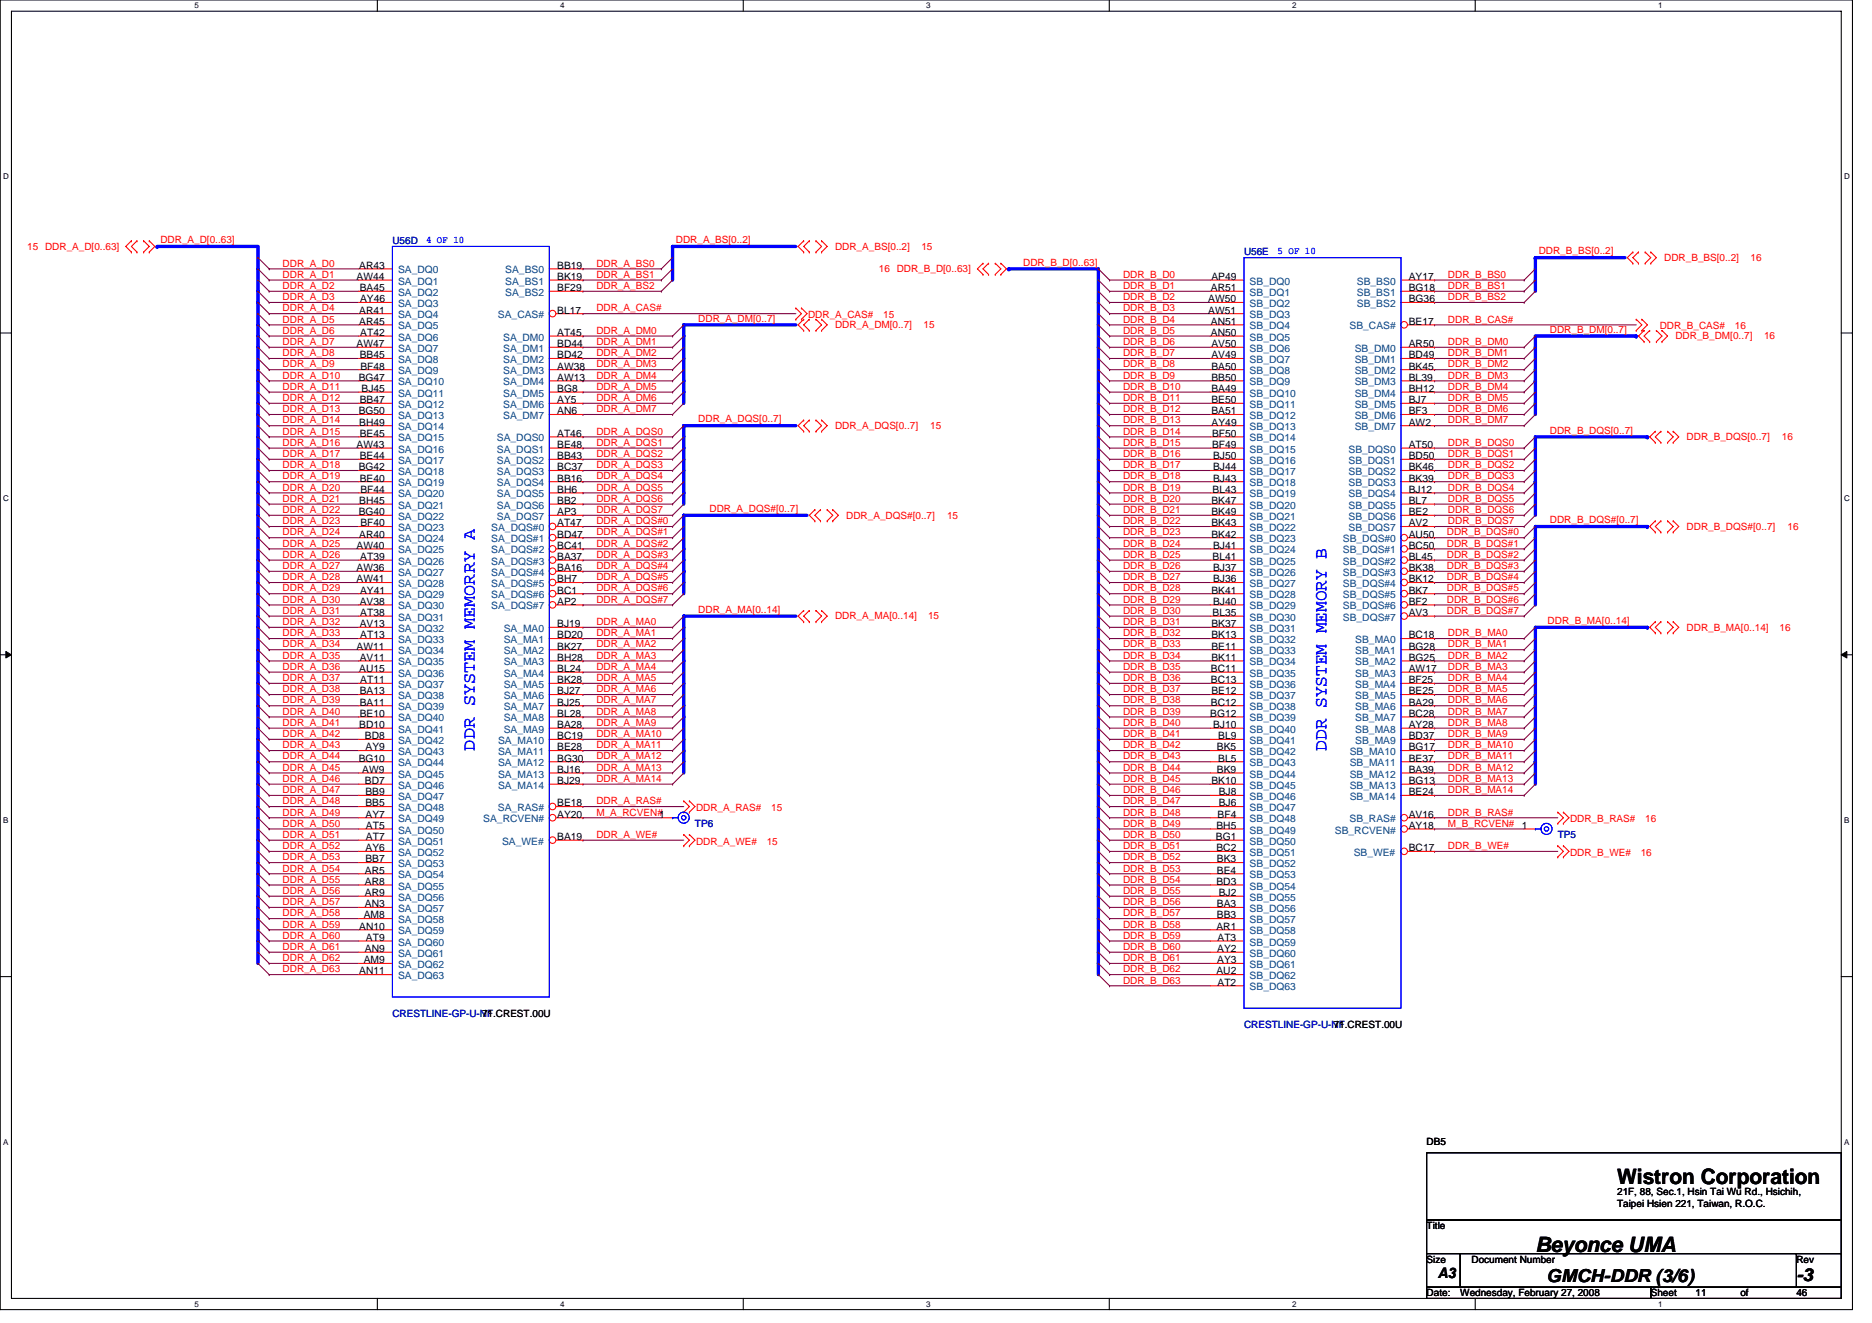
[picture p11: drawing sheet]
<svg xmlns="http://www.w3.org/2000/svg" width="297mm" height="210mm" viewBox="0 0 297 210" stroke-linecap="round" stroke-linejoin="round" font-family="sans-serif">
<defs><g id="words">
<g font-size="3.4">
<text x="256.6" y="187.9">Wistron Corporation</text>
<text x="243.6" y="198.7">Beyonce UMA</text>
</g>
<g font-size="2.8" fill="#00f">
<text x="75.3" y="119.1" transform="rotate(-90 75.3 119.1)">DDR SYSTEM MEMORRY A</text>
<text x="210.5" y="119.1" transform="rotate(-90 210.5 119.1)">DDR SYSTEM MEMORY B</text>
</g>
<g font-size="2.8">
<text x="245.4" y="203.5">GMCH-DDR (3/6)</text>
<text x="285" y="203.3">-3</text>
</g>
<text font-size="2.3" x="228.2" y="202.9">A3</text>
<g font-size="1.6" fill="#f00">
<text x="4.3" y="39.6">15 DDR_A_D[0..63]</text>
<text x="25.5" y="38.6">DDR_A_D[0..63]</text>
<text x="107.2" y="38.6">DDR_A_BS[0..2]</text>
<text x="132.5" y="39.6">DDR_A_BS[0..2]</text>
<text x="146.2" y="39.6">15</text>
<text x="244.2" y="40.4">DDR_B_BS[0..2]</text>
<text x="264.1" y="41.4">DDR_B_BS[0..2]</text>
<text x="277.8" y="41.4">16</text>
<text x="44.8" y="42.3">DDR_A_D0</text>
<text x="44.8" y="44.1">DDR_A_D1</text>
<text x="44.8" y="45.9">DDR_A_D2</text>
<text x="44.8" y="47.6">DDR_A_D3</text>
<text x="94.6" y="42.3">DDR_A_BS0</text>
<text x="94.6" y="45.9">DDR_A_BS2</text>
<text x="94.6" y="44.1">DDR_A_BS1</text>
<text x="139.4" y="43.2">16 DDR_B_D[0..63]</text>
<text x="162.4" y="42.1">DDR_B_D[0..63]</text>
<text x="178.2" y="44.1">DDR_B_D0</text>
<text x="178.2" y="45.9">DDR_B_D1</text>
<text x="178.2" y="47.6">DDR_B_D2</text>
<text x="229.8" y="44.1">DDR_B_BS0</text>
<text x="229.8" y="45.9">DDR_B_BS1</text>
<text x="229.8" y="47.6">DDR_B_BS2</text>
<text x="44.8" y="49.4">DDR_A_D4</text>
<text x="44.8" y="51.2">DDR_A_D5</text>
<text x="44.8" y="53">DDR_A_D6</text>
<text x="94.6" y="49.4">DDR_A_CAS#</text>
<text x="94.6" y="53">DDR_A_DM0</text>
<text x="110.8" y="51">DDR_A_DM[0..7]</text>
<text x="128.2" y="50.5">DDR_A_CAS#</text>
<text x="132.5" y="52.1">DDR_A_DM[0..7]</text>
<text x="140.1" y="50.5">15</text>
<text x="146.6" y="52.1">15</text>
<text x="178.2" y="51.2">DDR_B_D4</text>
<text x="178.2" y="53">DDR_B_D5</text>
<text x="178.2" y="49.4">DDR_B_D3</text>
<text x="229.8" y="51.2">DDR_B_CAS#</text>
<text x="245.9" y="52.8">DDR_B_DM[0..7]</text>
<text x="263.4" y="52.3">DDR_B_CAS#</text>
<text x="265.8" y="53.9">DDR_B_DM[0..7]</text>
<text x="275.3" y="52.3">16</text>
<text x="279.9" y="53.9">16</text>
<text x="44.8" y="56.5">DDR_A_D8</text>
<text x="44.8" y="54.8">DDR_A_D7</text>
<text x="44.8" y="58.3">DDR_A_D9</text>
<text x="94.6" y="54.8">DDR_A_DM1</text>
<text x="94.6" y="56.5">DDR_A_DM2</text>
<text x="94.6" y="58.3">DDR_A_DM3</text>
<text x="178.2" y="58.3">DDR_B_D8</text>
<text x="178.2" y="54.8">DDR_B_D6</text>
<text x="178.2" y="56.5">DDR_B_D7</text>
<text x="229.8" y="54.8">DDR_B_DM0</text>
<text x="229.8" y="56.5">DDR_B_DM1</text>
<text x="229.8" y="58.3">DDR_B_DM2</text>
<text x="44.8" y="65.4">DDR_A_D13</text>
<text x="44.8" y="63.6">DDR_A_D12</text>
<text x="44.8" y="60.1">DDR_A_D10</text>
<text x="44.8" y="61.9">DDR_A_D11</text>
<text x="94.6" y="65.4">DDR_A_DM7</text>
<text x="94.6" y="61.9">DDR_A_DM5</text>
<text x="94.6" y="63.6">DDR_A_DM6</text>
<text x="94.6" y="60.1">DDR_A_DM4</text>
<text x="178.2" y="65.4">DDR_B_D12</text>
<text x="178.2" y="60.1">DDR_B_D9</text>
<text x="178.2" y="61.9">DDR_B_D10</text>
<text x="178.2" y="63.6">DDR_B_D11</text>
<text x="229.8" y="60.1">DDR_B_DM3</text>
<text x="229.8" y="61.9">DDR_B_DM4</text>
<text x="229.8" y="63.6">DDR_B_DM5</text>
<text x="229.8" y="65.4">DDR_B_DM6</text>
<text x="44.8" y="67.2">DDR_A_D14</text>
<text x="44.8" y="69">DDR_A_D15</text>
<text x="44.8" y="70.8">DDR_A_D16</text>
<text x="94.6" y="69">DDR_A_DQS0</text>
<text x="94.6" y="70.8">DDR_A_DQS1</text>
<text x="110.8" y="67">DDR_A_DQS[0..7]</text>
<text x="132.5" y="68.1">DDR_A_DQS[0..7]</text>
<text x="147.6" y="68.1">15</text>
<text x="178.2" y="69">DDR_B_D14</text>
<text x="178.2" y="70.8">DDR_B_D15</text>
<text x="178.2" y="67.2">DDR_B_D13</text>
<text x="229.8" y="67.2">DDR_B_DM7</text>
<text x="229.8" y="70.8">DDR_B_DQS0</text>
<text x="245.9" y="68.8">DDR_B_DQS[0..7]</text>
<text x="267.6" y="69.9">DDR_B_DQS[0..7]</text>
<text x="282.7" y="69.9">16</text>
<text x="44.8" y="72.5">DDR_A_D17</text>
<text x="44.8" y="74.3">DDR_A_D18</text>
<text x="44.8" y="76.1">DDR_A_D19</text>
<text x="44.8" y="77.9">DDR_A_D20</text>
<text x="94.6" y="74.3">DDR_A_DQS3</text>
<text x="94.6" y="72.5">DDR_A_DQS2</text>
<text x="94.6" y="76.1">DDR_A_DQS4</text>
<text x="94.6" y="77.9">DDR_A_DQS5</text>
<text x="178.2" y="74.3">DDR_B_D17</text>
<text x="178.2" y="76.1">DDR_B_D18</text>
<text x="178.2" y="77.9">DDR_B_D19</text>
<text x="178.2" y="72.5">DDR_B_D16</text>
<text x="229.8" y="72.5">DDR_B_DQS1</text>
<text x="229.8" y="74.3">DDR_B_DQS2</text>
<text x="229.8" y="76.1">DDR_B_DQS3</text>
<text x="229.8" y="77.9">DDR_B_DQS4</text>
<text x="44.8" y="79.7">DDR_A_D21</text>
<text x="44.8" y="81.4">DDR_A_D22</text>
<text x="44.8" y="83.2">DDR_A_D23</text>
<text x="94.6" y="81.4">DDR_A_DQS7</text>
<text x="94.6" y="79.7">DDR_A_DQS6</text>
<text x="94.6" y="83.2">DDR_A_DQS#0</text>
<text x="112.6" y="81.3">DDR_A_DQS#[0..7]</text>
<text x="134.3" y="82.3">DDR_A_DQS#[0..7]</text>
<text x="150.3" y="82.3">15</text>
<text x="178.2" y="81.4">DDR_B_D21</text>
<text x="178.2" y="79.7">DDR_B_D20</text>
<text x="178.2" y="83.2">DDR_B_D22</text>
<text x="229.8" y="79.7">DDR_B_DQS5</text>
<text x="229.8" y="81.4">DDR_B_DQS6</text>
<text x="229.8" y="83.2">DDR_B_DQS7</text>
<text x="245.9" y="83">DDR_B_DQS#[0..7]</text>
<text x="44.8" y="88.5">DDR_A_D26</text>
<text x="44.8" y="86.8">DDR_A_D25</text>
<text x="44.8" y="85">DDR_A_D24</text>
<text x="94.6" y="86.8">DDR_A_DQS#2</text>
<text x="94.6" y="85">DDR_A_DQS#1</text>
<text x="94.6" y="88.5">DDR_A_DQS#3</text>
<text x="178.2" y="88.5">DDR_B_D25</text>
<text x="178.2" y="85">DDR_B_D23</text>
<text x="178.2" y="86.8">DDR_B_D24</text>
<text x="229.6" y="85">DDR_B_DQS#0</text>
<text x="229.6" y="86.8">DDR_B_DQS#1</text>
<text x="229.6" y="88.5">DDR_B_DQS#2</text>
<text x="267.6" y="84.1">DDR_B_DQS#[0..7]</text>
<text x="283.6" y="84.1">16</text>
<text x="44.8" y="95.7">DDR_A_D30</text>
<text x="44.8" y="90.3">DDR_A_D27</text>
<text x="44.8" y="92.1">DDR_A_D28</text>
<text x="44.8" y="93.9">DDR_A_D29</text>
<text x="94.6" y="92.1">DDR_A_DQS#5</text>
<text x="94.6" y="90.3">DDR_A_DQS#4</text>
<text x="94.6" y="95.7">DDR_A_DQS#7</text>
<text x="94.6" y="93.9">DDR_A_DQS#6</text>
<text x="178.2" y="90.3">DDR_B_D26</text>
<text x="178.2" y="92.1">DDR_B_D27</text>
<text x="178.2" y="93.9">DDR_B_D28</text>
<text x="178.2" y="95.7">DDR_B_D29</text>
<text x="229.6" y="90.3">DDR_B_DQS#3</text>
<text x="229.6" y="92.1">DDR_B_DQS#4</text>
<text x="229.6" y="93.9">DDR_B_DQS#5</text>
<text x="229.6" y="95.7">DDR_B_DQS#6</text>
<text x="44.8" y="97.4">DDR_A_D31</text>
<text x="44.8" y="99.2">DDR_A_D32</text>
<text x="44.8" y="101">DDR_A_D33</text>
<text x="94.6" y="101">DDR_A_MA1</text>
<text x="94.6" y="99.2">DDR_A_MA0</text>
<text x="110.8" y="97.3">DDR_A_MA[0..14]</text>
<text x="132.5" y="98.3">DDR_A_MA[0..14]</text>
<text x="147.3" y="98.3">15</text>
<text x="178.2" y="97.4">DDR_B_D30</text>
<text x="178.2" y="99.2">DDR_B_D31</text>
<text x="178.2" y="101">DDR_B_D32</text>
<text x="229.6" y="97.4">DDR_B_DQS#7</text>
<text x="229.8" y="101">DDR_B_MA0</text>
<text x="245.6" y="99">DDR_B_MA[0..14]</text>
<text x="267.6" y="100.1">DDR_B_MA[0..14]</text>
<text x="282.4" y="100.1">16</text>
<text x="44.8" y="102.8">DDR_A_D34</text>
<text x="44.8" y="104.5">DDR_A_D35</text>
<text x="44.8" y="106.3">DDR_A_D36</text>
<text x="94.6" y="106.3">DDR_A_MA4</text>
<text x="94.6" y="104.5">DDR_A_MA3</text>
<text x="94.6" y="102.8">DDR_A_MA2</text>
<text x="178.2" y="104.5">DDR_B_D34</text>
<text x="178.2" y="102.8">DDR_B_D33</text>
<text x="178.2" y="106.3">DDR_B_D35</text>
<text x="229.8" y="102.8">DDR_B_MA1</text>
<text x="229.8" y="104.5">DDR_B_MA2</text>
<text x="229.8" y="106.3">DDR_B_MA3</text>
<text x="44.8" y="113.4">DDR_A_D40</text>
<text x="44.8" y="111.7">DDR_A_D39</text>
<text x="44.8" y="109.9">DDR_A_D38</text>
<text x="44.8" y="108.1">DDR_A_D37</text>
<text x="94.6" y="113.4">DDR_A_MA8</text>
<text x="94.6" y="109.9">DDR_A_MA6</text>
<text x="94.6" y="108.1">DDR_A_MA5</text>
<text x="94.6" y="111.7">DDR_A_MA7</text>
<text x="178.2" y="113.4">DDR_B_D39</text>
<text x="178.2" y="111.7">DDR_B_D38</text>
<text x="178.2" y="108.1">DDR_B_D36</text>
<text x="178.2" y="109.9">DDR_B_D37</text>
<text x="229.8" y="108.1">DDR_B_MA4</text>
<text x="229.8" y="109.9">DDR_B_MA5</text>
<text x="229.8" y="111.7">DDR_B_MA6</text>
<text x="229.8" y="113.4">DDR_B_MA7</text>
<text x="44.8" y="118.8">DDR_A_D43</text>
<text x="44.8" y="115.2">DDR_A_D41</text>
<text x="44.8" y="117">DDR_A_D42</text>
<text x="94.6" y="115.2">DDR_A_MA9</text>
<text x="94.6" y="117">DDR_A_MA10</text>
<text x="94.6" y="118.8">DDR_A_MA11</text>
<text x="178.2" y="115.2">DDR_B_D40</text>
<text x="178.2" y="117">DDR_B_D41</text>
<text x="178.2" y="118.8">DDR_B_D42</text>
<text x="229.8" y="115.2">DDR_B_MA8</text>
<text x="229.8" y="117">DDR_B_MA9</text>
<text x="229.8" y="118.8">DDR_B_MA10</text>
<text x="44.8" y="125.9">DDR_A_D47</text>
<text x="44.8" y="120.5">DDR_A_D44</text>
<text x="44.8" y="122.3">DDR_A_D45</text>
<text x="44.8" y="124.1">DDR_A_D46</text>
<text x="94.6" y="124.1">DDR_A_MA14</text>
<text x="94.6" y="122.3">DDR_A_MA13</text>
<text x="94.6" y="120.5">DDR_A_MA12</text>
<text x="178.2" y="120.5">DDR_B_D43</text>
<text x="178.2" y="122.3">DDR_B_D44</text>
<text x="178.2" y="124.1">DDR_B_D45</text>
<text x="178.2" y="125.9">DDR_B_D46</text>
<text x="229.8" y="125.9">DDR_B_MA14</text>
<text x="229.8" y="124.1">DDR_B_MA13</text>
<text x="229.8" y="122.3">DDR_B_MA12</text>
<text x="229.8" y="120.5">DDR_B_MA11</text>
<text x="44.8" y="127.7">DDR_A_D48</text>
<text x="44.8" y="129.4">DDR_A_D49</text>
<text x="44.8" y="131.2">DDR_A_D50</text>
<text x="94.6" y="129.4">M_A_RCVEN#1</text>
<text x="94.6" y="127.7">DDR_A_RAS#</text>
<text x="110.4" y="128.7">DDR_A_RAS#</text>
<text x="122.4" y="128.7">15</text>
<text x="178.2" y="127.7">DDR_B_D47</text>
<text x="178.2" y="129.4">DDR_B_D48</text>
<text x="178.2" y="131.2">DDR_B_D49</text>
<text x="229.8" y="129.4">DDR_B_RAS#</text>
<text x="229.8" y="131.2">M_B_RCVEN#</text>
<text x="249.1" y="130.5">DDR_B_RAS#</text>
<text x="261" y="130.5">16</text>
<text x="44.8" y="134.8">DDR_A_D52</text>
<text x="44.8" y="133">DDR_A_D51</text>
<text x="44.8" y="136.5">DDR_A_D53</text>
<text x="94.6" y="133">DDR_A_WE#</text>
<text x="110.4" y="134">DDR_A_WE#</text>
<text x="121.7" y="134">15</text>
<text x="178.2" y="136.5">DDR_B_D52</text>
<text x="178.2" y="134.8">DDR_B_D51</text>
<text x="178.2" y="133">DDR_B_D50</text>
<text x="229.8" y="134.8">DDR_B_WE#</text>
<text x="249.1" y="135.8">DDR_B_WE#</text>
<text x="260.3" y="135.8">16</text>
<text x="44.8" y="141.9">DDR_A_D56</text>
<text x="44.8" y="143.7">DDR_A_D57</text>
<text x="44.8" y="138.3">DDR_A_D54</text>
<text x="44.8" y="140.1">DDR_A_D55</text>
<text x="178.2" y="143.7">DDR_B_D56</text>
<text x="178.2" y="138.3">DDR_B_D53</text>
<text x="178.2" y="140.1">DDR_B_D54</text>
<text x="178.2" y="141.9">DDR_B_D55</text>
<text x="44.8" y="149">DDR_A_D60</text>
<text x="44.8" y="145.4">DDR_A_D58</text>
<text x="44.8" y="147.2">DDR_A_D59</text>
<text x="178.2" y="145.4">DDR_B_D57</text>
<text x="178.2" y="147.2">DDR_B_D58</text>
<text x="178.2" y="149">DDR_B_D59</text>
<text x="44.8" y="150.8">DDR_A_D61</text>
<text x="44.8" y="152.5">DDR_A_D62</text>
<text x="44.8" y="154.3">DDR_A_D63</text>
<text x="178.2" y="150.8">DDR_B_D60</text>
<text x="178.2" y="152.5">DDR_B_D61</text>
<text x="178.2" y="154.3">DDR_B_D62</text>
<text x="178.2" y="156.1">DDR_B_D63</text>
</g>
<g font-size="1.6" fill="#000080">
<text x="62.3" y="38.8">U56D</text>
<text x="197.4" y="40.5">U56E</text>
<text x="110.3" y="131.2">TP6</text>
<text x="247.2" y="133">TP5</text>
<text x="62.3" y="161.4">CRESTLINE-GP-U-NF</text>
<text x="197.4" y="163.2">CRESTLINE-GP-U-NF</text>
</g>
<g font-size="1.6" fill="#00f">
<text x="67.6" y="38.6">4 OF 10</text>
<text x="202.7" y="40.4">5 OF 10</text>
</g>
<g font-size="1.6">
<text x="56.6" y="44.4">AW44</text>
<text x="57" y="42.7">AR43</text>
<text x="57.1" y="46.2">BA45</text>
<text x="57.1" y="48">AY46</text>
<text x="88.4" y="42.7">BB19</text>
<text x="88.4" y="44.4">BK19</text>
<text x="88.4" y="46.2">BF29</text>
<text x="191.7" y="48">AW50</text>
<text x="192.1" y="46.2">AR51</text>
<text x="192.2" y="44.4">AP49</text>
<text x="223.5" y="44.4">AY17</text>
<text x="223.5" y="46.2">BG18</text>
<text x="223.5" y="48">BG36</text>
<text x="57" y="49.8">AR41</text>
<text x="57" y="51.5">AR45</text>
<text x="57.2" y="53.3">AT42</text>
<text x="88.4" y="49.8">BL17</text>
<text x="88.4" y="53.3">AT45</text>
<text x="191.7" y="49.8">AW51</text>
<text x="192.1" y="51.5">AN51</text>
<text x="192.1" y="53.3">AN50</text>
<text x="223.5" y="51.5">BE17</text>
<text x="56.6" y="55.1">AW47</text>
<text x="57.1" y="56.9">BB45</text>
<text x="57.2" y="58.7">BF48</text>
<text x="88.4" y="58.7">AW38</text>
<text x="88.4" y="56.9">BD42</text>
<text x="88.4" y="55.1">BD44</text>
<text x="192.2" y="55.1">AV50</text>
<text x="192.2" y="56.9">AV49</text>
<text x="192.2" y="58.7">BA50</text>
<text x="223.5" y="55.1">AR50</text>
<text x="223.5" y="56.9">BD49</text>
<text x="223.5" y="58.7">BK45</text>
<text x="56.9" y="60.4">BG47</text>
<text x="56.9" y="65.8">BG50</text>
<text x="57.1" y="64">BB47</text>
<text x="57.4" y="62.2">BJ45</text>
<text x="88.4" y="60.4">AW13</text>
<text x="88.4" y="64">AY5</text>
<text x="88.4" y="62.2">BG8</text>
<text x="88.4" y="65.8">AN6</text>
<text x="192.2" y="60.4">BB50</text>
<text x="192.2" y="62.2">BA49</text>
<text x="192.2" y="64">BE50</text>
<text x="192.2" y="65.8">BA51</text>
<text x="223.5" y="62.2">BH12</text>
<text x="223.5" y="65.8">BF3</text>
<text x="223.5" y="64">BJ7</text>
<text x="223.5" y="60.4">BL39</text>
<text x="56.6" y="71.1">AW43</text>
<text x="57" y="67.5">BH49</text>
<text x="57.1" y="69.3">BE45</text>
<text x="88.4" y="69.3">AT46</text>
<text x="88.4" y="71.1">BE48</text>
<text x="192.3" y="67.5">AY49</text>
<text x="192.3" y="69.3">BF50</text>
<text x="192.3" y="71.1">BF49</text>
<text x="223.5" y="67.5">AW2</text>
<text x="223.5" y="71.1">AT50</text>
<text x="56.9" y="74.7">BG42</text>
<text x="57.1" y="72.9">BE44</text>
<text x="57.1" y="76.4">BE40</text>
<text x="88.4" y="76.4">BB16</text>
<text x="88.4" y="72.9">BB43</text>
<text x="88.4" y="74.7">BC37</text>
<text x="192.5" y="72.9">BJ50</text>
<text x="192.5" y="74.7">BJ44</text>
<text x="192.5" y="76.4">BJ43</text>
<text x="223.5" y="72.9">BD50</text>
<text x="223.5" y="74.7">BK46</text>
<text x="223.5" y="76.4">BK39</text>
<text x="56.9" y="81.8">BG40</text>
<text x="57" y="80">BH45</text>
<text x="57.2" y="78.2">BF44</text>
<text x="57.2" y="83.5">BF40</text>
<text x="88.4" y="80">BB2</text>
<text x="88.4" y="81.8">AP3</text>
<text x="88.4" y="78.2">BH6</text>
<text x="88.4" y="83.5">AT47</text>
<text x="192.2" y="80">BK47</text>
<text x="192.2" y="81.8">BK49</text>
<text x="192.2" y="83.5">BK43</text>
<text x="192.4" y="78.2">BL43</text>
<text x="223.5" y="78.2">BJ12</text>
<text x="223.5" y="80">BL7</text>
<text x="223.5" y="81.8">BE2</text>
<text x="223.5" y="83.5">AV2</text>
<text x="56.6" y="87.1">AW40</text>
<text x="57" y="85.3">AR40</text>
<text x="57.2" y="88.9">AT39</text>
<text x="88.4" y="88.9">BA37</text>
<text x="88.4" y="87.1">BC41</text>
<text x="88.4" y="85.3">BD47</text>
<text x="192.2" y="85.3">BK42</text>
<text x="192.4" y="88.9">BL41</text>
<text x="192.5" y="87.1">BJ41</text>
<text x="223.5" y="85.3">AU50</text>
<text x="223.5" y="87.1">BC50</text>
<text x="223.5" y="88.9">BL45</text>
<text x="56.6" y="90.7">AW36</text>
<text x="56.6" y="92.4">AW41</text>
<text x="57.1" y="96">AV38</text>
<text x="57.1" y="94.2">AY41</text>
<text x="88.4" y="90.7">BA16</text>
<text x="88.4" y="94.2">BC1</text>
<text x="88.4" y="92.4">BH7</text>
<text x="88.4" y="96">AP2</text>
<text x="192.2" y="94.2">BK41</text>
<text x="192.5" y="90.7">BJ37</text>
<text x="192.5" y="92.4">BJ36</text>
<text x="192.5" y="96">BJ40</text>
<text x="223.5" y="90.7">BK38</text>
<text x="223.5" y="92.4">BK12</text>
<text x="223.5" y="94.2">BK7</text>
<text x="223.5" y="96">BF2</text>
<text x="57.1" y="99.5">AV13</text>
<text x="57.2" y="97.8">AT38</text>
<text x="57.2" y="101.3">AT13</text>
<text x="88.4" y="99.5">BJ19</text>
<text x="88.4" y="101.3">BD20</text>
<text x="192.2" y="99.5">BK37</text>
<text x="192.2" y="101.3">BK13</text>
<text x="192.4" y="97.8">BL35</text>
<text x="223.5" y="101.3">BC18</text>
<text x="223.5" y="97.8">AV3</text>
<text x="56.6" y="103.1">AW11</text>
<text x="57" y="106.7">AU15</text>
<text x="57.1" y="104.9">AV11</text>
<text x="88.4" y="104.9">BH28</text>
<text x="88.4" y="103.1">BK27</text>
<text x="88.4" y="106.7">BL24</text>
<text x="192.1" y="106.7">BC11</text>
<text x="192.2" y="103.1">BE11</text>
<text x="192.2" y="104.9">BK11</text>
<text x="223.5" y="104.9">BG25</text>
<text x="223.5" y="103.1">BG28</text>
<text x="223.5" y="106.7">AW17</text>
<text x="57.1" y="110.2">BA13</text>
<text x="57.1" y="112">BA11</text>
<text x="57.1" y="113.8">BE10</text>
<text x="57.2" y="108.4">AT11</text>
<text x="88.4" y="112">BJ25</text>
<text x="88.4" y="110.2">BJ27</text>
<text x="88.4" y="108.4">BK28</text>
<text x="88.4" y="113.8">BL28</text>
<text x="192" y="113.8">BG12</text>
<text x="192.1" y="108.4">BC13</text>
<text x="192.1" y="112">BC12</text>
<text x="192.2" y="110.2">BE12</text>
<text x="223.5" y="108.4">BF25</text>
<text x="223.5" y="112">BA29</text>
<text x="223.5" y="113.8">BC28</text>
<text x="223.5" y="110.2">BE25</text>
<text x="57" y="115.5">BD10</text>
<text x="57.9" y="117.3">BD8</text>
<text x="58" y="119.1">AY9</text>
<text x="88.4" y="115.5">BA28</text>
<text x="88.4" y="117.3">BC19</text>
<text x="88.4" y="119.1">BE28</text>
<text x="192.5" y="115.5">BJ10</text>
<text x="193.1" y="119.1">BK5</text>
<text x="193.3" y="117.3">BL9</text>
<text x="223.5" y="119.1">BG17</text>
<text x="223.5" y="115.5">AY28</text>
<text x="223.5" y="117.3">BD37</text>
<text x="56.9" y="120.9">BG10</text>
<text x="57.5" y="122.7">AW9</text>
<text x="57.9" y="124.4">BD7</text>
<text x="88.4" y="122.7">BJ16</text>
<text x="88.4" y="120.9">BG30</text>
<text x="88.4" y="124.4">BJ29</text>
<text x="192.2" y="124.4">BK10</text>
<text x="193.1" y="122.7">BK9</text>
<text x="193.3" y="120.9">BL5</text>
<text x="223.5" y="120.9">BE37</text>
<text x="223.5" y="124.4">BG13</text>
<text x="223.5" y="122.7">BA39</text>
<text x="58" y="126.2">BB9</text>
<text x="58" y="128">BB5</text>
<text x="58" y="129.8">AY7</text>
<text x="58.1" y="131.6">AT5</text>
<text x="88.4" y="128">BE18</text>
<text x="88.4" y="129.8">AY20</text>
<text x="193" y="131.6">BH5</text>
<text x="193.2" y="129.8">BF4</text>
<text x="193.4" y="126.2">BJ8</text>
<text x="193.4" y="128">BJ6</text>
<text x="223.5" y="131.6">AY18</text>
<text x="223.5" y="126.2">BE24</text>
<text x="223.5" y="129.8">AV16</text>
<text x="241.5" y="131.6">1</text>
<text x="58" y="136.9">BB7</text>
<text x="58" y="135.1">AY6</text>
<text x="58.1" y="133.3">AT7</text>
<text x="88.4" y="133.3">BA19</text>
<text x="192.9" y="133.3">BG1</text>
<text x="193" y="135.1">BC2</text>
<text x="193.1" y="136.9">BK3</text>
<text x="223.5" y="135.1">BC17</text>
<text x="57.9" y="138.7">AR5</text>
<text x="57.9" y="140.4">AR8</text>
<text x="57.9" y="142.2">AR9</text>
<text x="57.9" y="144">AN3</text>
<text x="193" y="140.4">BD3</text>
<text x="193.1" y="138.7">BE4</text>
<text x="193.1" y="144">BA3</text>
<text x="193.4" y="142.2">BJ2</text>
<text x="57" y="147.6">AN10</text>
<text x="57.7" y="145.8">AM8</text>
<text x="58.1" y="149.3">AT9</text>
<text x="193" y="147.6">AR1</text>
<text x="193.1" y="145.8">BB3</text>
<text x="193.2" y="149.3">AT3</text>
<text x="57" y="154.7">AN11</text>
<text x="57.7" y="152.9">AM9</text>
<text x="57.9" y="151.1">AN9</text>
<text x="193" y="154.7">AU2</text>
<text x="193.1" y="151.1">AY2</text>
<text x="193.1" y="152.9">AY3</text>
<text x="76.5" y="161.4">71.CREST.00U</text>
<text x="193.2" y="156.4">AT2</text>
<text x="211.6" y="163.2">71.CREST.00U</text>
<text x="226.4" y="181.7">DB5</text>
<text x="256.6" y="189.7">21F, 88, Sec.1, Hsin Tai Wu Rd., Hsichih,</text>
<text x="256.6" y="191.5">Taipei Hsien 221, Taiwan, R.O.C.</text>
<text x="226.4" y="195.1">Title</text>
<text x="226.4" y="200.4">Size</text>
<text x="233.5" y="200.4">Document Number</text>
<text x="285" y="200.4">Rev</text>
<text x="226.4" y="205.7">Date:</text>
<text x="231.7" y="205.7">Wednesday, February 27, 2008</text>
<text x="261.9" y="205.7">Sheet</text>
<text x="269" y="205.7">11</text>
<text x="276.2" y="205.7">of</text>
<text x="285" y="205.7">46</text>
</g>
<g font-size="1.6" fill="#004080">
<text x="63.2" y="45.2">SA_DQ1</text>
<text x="63.2" y="43.4">SA_DQ0</text>
<text x="63.2" y="46.9">SA_DQ2</text>
<text x="80.2" y="43.4">SA_BS0</text>
<text x="80.2" y="45.2">SA_BS1</text>
<text x="80.2" y="46.9">SA_BS2</text>
<text x="198.3" y="46.9">SB_DQ1</text>
<text x="198.3" y="45.2">SB_DQ0</text>
<text x="215.3" y="45.2">SB_BS0</text>
<text x="215.3" y="46.9">SB_BS1</text>
<text x="63.2" y="50.5">SA_DQ4</text>
<text x="63.2" y="52.3">SA_DQ5</text>
<text x="63.2" y="48.7">SA_DQ3</text>
<text x="79" y="50.5">SA_CAS#</text>
<text x="198.3" y="48.7">SB_DQ2</text>
<text x="198.3" y="50.5">SB_DQ3</text>
<text x="198.3" y="52.3">SB_DQ4</text>
<text x="214.1" y="52.3">SB_CAS#</text>
<text x="215.3" y="48.7">SB_BS2</text>
<text x="63.2" y="55.8">SA_DQ7</text>
<text x="63.2" y="54.1">SA_DQ6</text>
<text x="63.2" y="59.4">SA_DQ9</text>
<text x="63.2" y="57.6">SA_DQ8</text>
<text x="79.8" y="59.4">SA_DM3</text>
<text x="79.8" y="54.1">SA_DM0</text>
<text x="79.8" y="57.6">SA_DM2</text>
<text x="79.8" y="55.8">SA_DM1</text>
<text x="198.3" y="54.1">SB_DQ5</text>
<text x="198.3" y="55.8">SB_DQ6</text>
<text x="198.3" y="57.6">SB_DQ7</text>
<text x="198.3" y="59.4">SB_DQ8</text>
<text x="215" y="55.8">SB_DM0</text>
<text x="215" y="57.6">SB_DM1</text>
<text x="215" y="59.4">SB_DM2</text>
<text x="63.2" y="61.2">SA_DQ10</text>
<text x="63.2" y="62.9">SA_DQ11</text>
<text x="63.2" y="64.7">SA_DQ12</text>
<text x="79.8" y="61.2">SA_DM4</text>
<text x="79.8" y="64.7">SA_DM6</text>
<text x="79.8" y="62.9">SA_DM5</text>
<text x="198.3" y="61.2">SB_DQ9</text>
<text x="198.3" y="62.9">SB_DQ10</text>
<text x="198.3" y="64.7">SB_DQ11</text>
<text x="215" y="62.9">SB_DM4</text>
<text x="215" y="64.7">SB_DM5</text>
<text x="215" y="61.2">SB_DM3</text>
<text x="63.2" y="66.5">SA_DQ13</text>
<text x="63.2" y="68.3">SA_DQ14</text>
<text x="63.2" y="71.8">SA_DQ16</text>
<text x="63.2" y="70.1">SA_DQ15</text>
<text x="78.8" y="70.1">SA_DQS0</text>
<text x="78.8" y="71.8">SA_DQS1</text>
<text x="79.8" y="66.5">SA_DM7</text>
<text x="198.3" y="66.5">SB_DQ12</text>
<text x="198.3" y="68.3">SB_DQ13</text>
<text x="198.3" y="70.1">SB_DQ14</text>
<text x="198.3" y="71.8">SB_DQ15</text>
<text x="214" y="71.8">SB_DQS0</text>
<text x="215" y="68.3">SB_DM7</text>
<text x="215" y="66.5">SB_DM6</text>
<text x="63.2" y="73.6">SA_DQ17</text>
<text x="63.2" y="75.4">SA_DQ18</text>
<text x="63.2" y="77.2">SA_DQ19</text>
<text x="78.8" y="77.2">SA_DQS4</text>
<text x="78.8" y="73.6">SA_DQS2</text>
<text x="78.8" y="75.4">SA_DQS3</text>
<text x="198.3" y="73.6">SB_DQ16</text>
<text x="198.3" y="75.4">SB_DQ17</text>
<text x="198.3" y="77.2">SB_DQ18</text>
<text x="214" y="73.6">SB_DQS1</text>
<text x="214" y="75.4">SB_DQS2</text>
<text x="214" y="77.2">SB_DQS3</text>
<text x="63.2" y="79">SA_DQ20</text>
<text x="63.2" y="80.7">SA_DQ21</text>
<text x="63.2" y="82.5">SA_DQ22</text>
<text x="78.8" y="80.7">SA_DQS6</text>
<text x="78.8" y="82.5">SA_DQS7</text>
<text x="78.8" y="79">SA_DQS5</text>
<text x="198.3" y="80.7">SB_DQ20</text>
<text x="198.3" y="82.5">SB_DQ21</text>
<text x="198.3" y="79">SB_DQ19</text>
<text x="214" y="79">SB_DQS4</text>
<text x="214" y="80.7">SB_DQS5</text>
<text x="214" y="82.5">SB_DQS6</text>
<text x="63.2" y="84.3">SA_DQ23</text>
<text x="63.2" y="86.1">SA_DQ24</text>
<text x="63.2" y="87.8">SA_DQ25</text>
<text x="63.2" y="89.6">SA_DQ26</text>
<text x="78" y="84.3">SA_DQS#0</text>
<text x="78" y="89.6">SA_DQS#3</text>
<text x="78" y="87.8">SA_DQS#2</text>
<text x="78" y="86.1">SA_DQS#1</text>
<text x="198.3" y="84.3">SB_DQ22</text>
<text x="198.3" y="86.1">SB_DQ23</text>
<text x="198.3" y="87.8">SB_DQ24</text>
<text x="198.3" y="89.6">SB_DQ25</text>
<text x="213.1" y="86.1">SB_DQS#0</text>
<text x="213.1" y="87.8">SB_DQS#1</text>
<text x="213.1" y="89.6">SB_DQS#2</text>
<text x="214" y="84.3">SB_DQS7</text>
<text x="63.2" y="91.4">SA_DQ27</text>
<text x="63.2" y="93.2">SA_DQ28</text>
<text x="63.2" y="95">SA_DQ29</text>
<text x="78" y="91.4">SA_DQS#4</text>
<text x="78" y="95">SA_DQS#6</text>
<text x="78" y="93.2">SA_DQS#5</text>
<text x="198.3" y="91.4">SB_DQ26</text>
<text x="198.3" y="93.2">SB_DQ27</text>
<text x="198.3" y="95">SB_DQ28</text>
<text x="213.1" y="91.4">SB_DQS#3</text>
<text x="213.1" y="93.2">SB_DQS#4</text>
<text x="213.1" y="95">SB_DQS#5</text>
<text x="63.2" y="96.7">SA_DQ30</text>
<text x="63.2" y="98.5">SA_DQ31</text>
<text x="63.2" y="100.3">SA_DQ32</text>
<text x="78" y="96.7">SA_DQS#7</text>
<text x="79.9" y="100.3">SA_MA0</text>
<text x="198.3" y="96.7">SB_DQ29</text>
<text x="198.3" y="98.5">SB_DQ30</text>
<text x="198.3" y="100.3">SB_DQ31</text>
<text x="213.1" y="96.7">SB_DQS#6</text>
<text x="213.1" y="98.5">SB_DQS#7</text>
<text x="63.2" y="102.1">SA_DQ33</text>
<text x="63.2" y="103.8">SA_DQ34</text>
<text x="63.2" y="105.6">SA_DQ35</text>
<text x="63.2" y="107.4">SA_DQ36</text>
<text x="79.9" y="105.6">SA_MA3</text>
<text x="79.9" y="103.8">SA_MA2</text>
<text x="79.9" y="107.4">SA_MA4</text>
<text x="79.9" y="102.1">SA_MA1</text>
<text x="198.3" y="102.1">SB_DQ32</text>
<text x="198.3" y="103.8">SB_DQ33</text>
<text x="198.3" y="105.6">SB_DQ34</text>
<text x="198.3" y="107.4">SB_DQ35</text>
<text x="215" y="105.6">SB_MA2</text>
<text x="215" y="103.8">SB_MA1</text>
<text x="215" y="107.4">SB_MA3</text>
<text x="215" y="102.1">SB_MA0</text>
<text x="63.2" y="109.2">SA_DQ37</text>
<text x="63.2" y="111">SA_DQ38</text>
<text x="63.2" y="112.7">SA_DQ39</text>
<text x="79.9" y="112.7">SA_MA7</text>
<text x="79.9" y="111">SA_MA6</text>
<text x="79.9" y="109.2">SA_MA5</text>
<text x="198.3" y="109.2">SB_DQ36</text>
<text x="198.3" y="111">SB_DQ37</text>
<text x="198.3" y="112.7">SB_DQ38</text>
<text x="215" y="109.2">SB_MA4</text>
<text x="215" y="112.7">SB_MA6</text>
<text x="215" y="111">SB_MA5</text>
<text x="63.2" y="114.5">SA_DQ40</text>
<text x="63.2" y="116.3">SA_DQ41</text>
<text x="63.2" y="118.1">SA_DQ42</text>
<text x="63.2" y="119.8">SA_DQ43</text>
<text x="79" y="118.1">SA_MA10</text>
<text x="79" y="119.8">SA_MA11</text>
<text x="79.9" y="114.5">SA_MA8</text>
<text x="79.9" y="116.3">SA_MA9</text>
<text x="198.3" y="114.5">SB_DQ39</text>
<text x="198.3" y="116.3">SB_DQ40</text>
<text x="198.3" y="118.1">SB_DQ41</text>
<text x="198.3" y="119.8">SB_DQ42</text>
<text x="214.2" y="119.8">SB_MA10</text>
<text x="215" y="116.3">SB_MA8</text>
<text x="215" y="114.5">SB_MA7</text>
<text x="215" y="118.1">SB_MA9</text>
<text x="63.2" y="121.6">SA_DQ44</text>
<text x="63.2" y="123.4">SA_DQ45</text>
<text x="63.2" y="125.2">SA_DQ46</text>
<text x="79" y="123.4">SA_MA13</text>
<text x="79" y="121.6">SA_MA12</text>
<text x="79" y="125.2">SA_MA14</text>
<text x="198.3" y="121.6">SB_DQ43</text>
<text x="198.3" y="123.4">SB_DQ44</text>
<text x="198.3" y="125.2">SB_DQ45</text>
<text x="214.2" y="121.6">SB_MA11</text>
<text x="214.2" y="125.2">SB_MA13</text>
<text x="214.2" y="123.4">SB_MA12</text>
<text x="63.2" y="127">SA_DQ47</text>
<text x="63.2" y="128.7">SA_DQ48</text>
<text x="63.2" y="130.5">SA_DQ49</text>
<text x="76.7" y="130.5">SA_RCVEN#</text>
<text x="79" y="128.7">SA_RAS#</text>
<text x="198.3" y="127">SB_DQ46</text>
<text x="198.3" y="128.7">SB_DQ47</text>
<text x="198.3" y="130.5">SB_DQ48</text>
<text x="214.1" y="130.5">SB_RAS#</text>
<text x="214.2" y="127">SB_MA14</text>
<text x="63.2" y="132.3">SA_DQ50</text>
<text x="63.2" y="134.1">SA_DQ51</text>
<text x="63.2" y="135.8">SA_DQ52</text>
<text x="63.2" y="137.6">SA_DQ53</text>
<text x="79.7" y="134.1">SA_WE#</text>
<text x="198.3" y="132.3">SB_DQ49</text>
<text x="198.3" y="134.1">SB_DQ50</text>
<text x="198.3" y="135.8">SB_DQ51</text>
<text x="198.3" y="137.6">SB_DQ52</text>
<text x="211.8" y="132.3">SB_RCVEN#</text>
<text x="214.8" y="135.8">SB_WE#</text>
<text x="63.2" y="139.4">SA_DQ54</text>
<text x="63.2" y="141.2">SA_DQ55</text>
<text x="63.2" y="143">SA_DQ56</text>
<text x="198.3" y="139.4">SB_DQ53</text>
<text x="198.3" y="141.2">SB_DQ54</text>
<text x="198.3" y="143">SB_DQ55</text>
<text x="63.2" y="144.7">SA_DQ57</text>
<text x="63.2" y="146.5">SA_DQ58</text>
<text x="63.2" y="148.3">SA_DQ59</text>
<text x="198.3" y="144.7">SB_DQ56</text>
<text x="198.3" y="146.5">SB_DQ57</text>
<text x="198.3" y="148.3">SB_DQ58</text>
<text x="63.2" y="150.1">SA_DQ60</text>
<text x="63.2" y="151.8">SA_DQ61</text>
<text x="63.2" y="153.6">SA_DQ62</text>
<text x="63.2" y="155.4">SA_DQ63</text>
<text x="198.3" y="150.1">SB_DQ59</text>
<text x="198.3" y="151.8">SB_DQ60</text>
<text x="198.3" y="153.6">SB_DQ61</text>
<text x="198.3" y="155.4">SB_DQ62</text>
<text x="198.3" y="157.2">SB_DQ63</text>
</g>
<g font-size="1.3">
<text x="30.8" y="1.3">5</text>
<text x="88.9" y="1.3">4</text>
<text x="147" y="1.3">3</text>
<text x="205" y="1.3">2</text>
<text x="263.1" y="1.3">1</text>
<text x=".5" y="28.4">D</text>
<text x="292.6" y="28.4">D</text>
<text x=".5" y="79.5">C</text>
<text x="292.6" y="79.5">C</text>
<text x=".5" y="130.6">B</text>
<text x="292.6" y="130.6">B</text>
<text x=".5" y="181.7">A</text>
<text x="292.6" y="181.7">A</text>
<text x="30.8" y="207.4">5</text>
<text x="88.9" y="207.4">4</text>
<text x="147" y="207.4">3</text>
<text x="205" y="207.4">2</text>
<text x="263.1" y="207.4">1</text>
</g>
</g></defs>
<path d="M0 0h293.9v207.9h-293.9zM1.8 1.8h290.4v204.3h-290.4z" fill="none" stroke="#000" stroke-width=".17"/>
<g fill="#fff">
<path d="M30.8 .2h.7v1.4h-.7z"/>
<path d="M30.8 206.3h.7v1.4h-.7z"/>
</g>
<path d="M59.9 0v1.8M59.9 206.1v1.8" fill="none" stroke="#000" stroke-width=".17"/>
<g fill="#fff">
<path d="M88.9 .2h.7v1.4h-.7z"/>
<path d="M88.9 206.3h.7v1.4h-.7z"/>
</g>
<path d="M117.9 0v1.8M117.9 206.1v1.8" fill="none" stroke="#000" stroke-width=".17"/>
<g fill="#fff">
<path d="M147 .2h.7v1.4h-.7z"/>
<path d="M147 206.3h.7v1.4h-.7z"/>
</g>
<path d="M176 0v1.8M176 206.1v1.8" fill="none" stroke="#000" stroke-width=".17"/>
<g fill="#fff">
<path d="M205 .2h.7v1.4h-.7z"/>
<path d="M205 206.3h.7v1.4h-.7z"/>
</g>
<path d="M234.1 0v1.8M234.1 206.1v1.8" fill="none" stroke="#000" stroke-width=".17"/>
<g fill="#fff">
<path d="M263.1 .2h.7v1.4h-.7z"/>
<path d="M263.1 206.3h.7v1.4h-.7z"/>
<path d="M.5 27.3h.9v1.4h-.9z"/>
<path d="M292.6 27.3h.9v1.4h-.9z"/>
<path d="M.5 78.4h.9v1.4h-.9z"/>
<path d="M292.6 78.4h.9v1.4h-.9z"/>
</g>
<path d="M0 52.9h1.8M292.2 52.9h1.7" fill="none" stroke="#000" stroke-width=".17"/>
<g fill="#fff">
<path d="M.5 129.5h.8v1.4h-.8z"/>
<path d="M292.6 129.5h.9v1.4h-.9z"/>
</g>
<path d="M0 103.9h1.8M292.2 103.9h1.7" fill="none" stroke="#000" stroke-width=".17"/>
<path d="M.9 103.4l.9 .5-.9 .5zM292.2 103.9l.8-.5v1z" fill="#000" stroke="#000" stroke-width=".16"/>
<g fill="#fff">
<path d="M.5 180.5h.8v1.4h-.8z"/>
<path d="M292.6 180.5h.9v1.4h-.9z"/>
</g>
<path d="M0 155h1.8M292.2 155h1.7M226.4 199h5.3v5.3h-5.3zM226.4 183h65.8v10.6h-65.8zM226.4 193.6h65.8v5.4h-65.8zM231.7 199h53.3v5.3h-53.3zM285 199h7.2v5.3h-7.2zM226.4 204.3h35.5v1.8h-35.5zM261.9 204.3h30.3v1.8h-30.3z" fill="none" stroke="#000" stroke-width=".17"/>
<g fill="none" stroke="#00f" stroke-width=".53">
<path d="M24.9 39.1h16v113.8M24.9 39.1h.1M106.7 39.1v5.3M106.7 39.1h.1M106.7 39.1h19.6M108.5 51.6v12.4M108.5 51.6h.1M108.5 51.6h17.8M160.1 42.7h14.2v112M160.1 42.7h.1M243.6 40.9v5.3M243.6 40.9h.1"/>
<path d="M243.6 40.9h14.2M259.6 53.3h-16v7.2M259.6 53.3h.1M108.5 67.6v12.4M108.5 67.6h.1M108.5 67.6h17.8M243.6 60.5v5.3M243.6 60.5h.1M243.6 76.5v5.3M243.6 76.5h.1M261.4 69.3h-17.8v7.2M261.4 69.3h.1"/>
<path d="M108.5 81.8h.1M108.5 90.7v3.5M108.5 81.8v8.9M108.5 90.7h.1M108.5 97.8v21.3M108.5 97.8h.1M108.5 81.8h19.6M108.5 97.8h17.8M261.4 83.6h-17.8v12.4M261.4 83.6h.1M261.4 99.6h.1M261.4 99.6h-17.8v21.3"/>
<path d="M108.5 119.1h.1M108.5 119.1v3.6M243.6 120.9v3.6M243.6 120.9h.1"/>
</g>
<g fill="none" stroke="#800040" stroke-width=".17">
<path d="M40.9 40.9h.1M40.9 42.7h.1M40.9 44.4h.1M40.9 46.2h.1M40.9 51.6h.1M40.9 53.3h.1M40.9 48h.1M40.9 49.8h.1M40.9 58.7h.1M40.9 55.1h.1M40.9 56.9h.1M40.9 40.9l1.8 1.8"/>
<path d="M40.9 42.7l1.8 1.7M40.9 44.4l1.8 1.8M40.9 46.2l1.8 1.8M40.9 51.6l1.8 1.7M40.9 53.3l1.8 1.8M40.9 48l1.8 1.8M40.9 49.8l1.8 1.8M40.9 58.7l1.8 1.8M40.9 55.1l1.8 1.8M40.9 56.9l1.8 1.8M42.7 42.7h.1M42.7 49.8h.1"/>
<path d="M42.7 44.4h.1M42.7 56.9h.1M42.7 51.6h.1M42.7 53.3h.1M42.7 55.1h.1M42.7 46.2h.1M42.7 58.7h.1M42.7 48h.1M42.7 42.7h14.2M42.7 44.4h14.2M42.7 51.6h14.2M42.7 46.2h14.2"/>
<path d="M42.7 58.7h14.2M42.7 53.3h14.2M42.7 55.1h14.2M42.7 56.9h14.2M42.7 48h14.2M42.7 49.8h14.2M92.5 42.7h.1M92.5 46.2h.1M92.5 49.8h.1M92.5 55.1h.1M92.5 56.9h.1M92.5 58.7h.1"/>
<path d="M92.5 44.4h.1M92.5 53.3h.1M92.5 42.7h12.4M92.5 44.4h12.4M92.5 46.2h12.4M92.5 58.7h14.2M92.5 53.3h14.2M92.5 55.1h14.2M92.5 56.9h14.2M92.5 49.8h33.8M104.9 46.2h.1M104.9 44.4h.1"/>
<path d="M104.9 42.7h.1M106.7 58.7h.1M106.7 56.9h.1M106.7 55.1h.1M106.7 53.3h.1M106.7 44.4l-1.8 1.8M106.7 42.7l-1.8 1.7M106.7 40.9l-1.8 1.8M108.5 58.7l-1.8 1.8M108.5 56.9l-1.8 1.8M108.5 55.1l-1.8 1.8M108.5 53.3l-1.8 1.8"/>
<path d="M108.5 51.6l-1.8 1.7M174.3 42.7h.1M174.3 44.4h.1M174.3 46.2h.1M174.3 48h.1M174.3 49.8h.1M174.3 51.6h.1M174.3 53.3h.1M174.3 55.1h.1M174.3 56.9h.1M174.3 58.7h.1M174.3 42.7l1.8 1.7"/>
<path d="M174.3 44.4l1.8 1.8M174.3 46.2l1.8 1.8M174.3 48l1.8 1.8M174.3 49.8l1.8 1.8M174.3 51.6l1.8 1.7M174.3 53.3l1.8 1.8M174.3 55.1l1.8 1.8M174.3 56.9l1.8 1.8M174.3 58.7l1.8 1.8M176.1 44.4h.1M176.1 51.6h.1M176.1 46.2h.1"/>
<path d="M176.1 58.7h.1M176.1 53.3h.1M176.1 55.1h.1M176.1 56.9h.1M176.1 48h.1M176.1 49.8h.1M176.1 44.4h16M176.1 51.6h16M176.1 46.2h16M176.1 58.7h16M176.1 53.3h16M176.1 55.1h16"/>
<path d="M176.1 56.9h16M176.1 48h16M176.1 49.8h16M227.6 44.4h.1M227.6 46.2h.1M227.6 48h.1M227.6 51.6h.1M227.6 55.1h.1M227.6 56.9h.1M227.6 58.7h.1M227.6 44.4h14.2M227.6 51.6h32"/>
<path d="M227.6 46.2h14.2M227.6 58.7h14.2M227.6 55.1h14.2M227.6 56.9h14.2M227.6 48h14.2M241.8 48h.1M241.8 46.2h.1M241.8 44.4h.1M241.8 58.7h.1M241.8 56.9h.1M241.8 55.1h.1M243.6 46.2l-1.8 1.8"/>
<path d="M243.6 44.4l-1.8 1.8M243.6 42.7l-1.8 1.7M243.6 58.7l-1.8 1.8M243.6 56.9l-1.8 1.8M243.6 55.1l-1.8 1.8M243.6 53.3l-1.8 1.8M40.9 60.5h.1M40.9 65.8h.1M40.9 67.6h.1M40.9 62.2h.1M40.9 64h.1M40.9 72.9h.1"/>
<path d="M40.9 74.7h.1M40.9 69.3h.1M40.9 71.1h.1M40.9 76.5h.1M40.9 78.2h.1M40.9 60.5l1.8 1.7M40.9 65.8l1.8 1.8M40.9 67.6l1.8 1.7M40.9 62.2l1.8 1.8M40.9 64l1.8 1.8M40.9 72.9l1.8 1.8M40.9 74.7l1.8 1.8"/>
<path d="M40.9 69.3l1.8 1.8M40.9 71.1l1.8 1.8M40.9 76.5l1.8 1.7M40.9 78.2l1.8 1.8M42.7 72.9h.1M42.7 67.6h.1M42.7 74.7h.1M42.7 76.5h.1M42.7 78.2h.1M42.7 69.3h.1M42.7 71.1h.1M42.7 65.8h.1"/>
<path d="M42.7 64h.1M42.7 60.5h.1M42.7 62.2h.1M42.7 69.3h14.2M42.7 74.7h14.2M42.7 76.5h14.2M42.7 78.2h14.2M42.7 71.1h14.2M42.7 72.9h14.2M42.7 67.6h14.2M42.7 65.8h14.2M42.7 60.5h14.2"/>
<path d="M42.7 62.2h14.2M42.7 64h14.2M92.5 69.3h.1M92.5 74.7h.1M92.5 71.1h.1M92.5 72.9h.1M92.5 65.8h.1M92.5 62.2h.1M92.5 64h.1M92.5 76.5h.1M92.5 60.5h.1M92.5 78.2h.1"/>
<path d="M92.5 69.3h14.2M92.5 74.7h14.2M92.5 76.5h14.2M92.5 78.2h14.2M92.5 71.1h14.2M92.5 72.9h14.2M92.5 65.8h14.2M92.5 60.5h14.2M92.5 62.2h14.2M92.5 64h14.2M106.7 65.8h.1M106.7 64h.1"/>
<path d="M106.7 62.2h.1M106.7 60.5h.1M106.7 78.2h.1M106.7 76.5h.1M106.7 74.7h.1M106.7 72.9h.1M106.7 71.1h.1M106.7 69.3h.1M108.5 64l-1.8 1.8M108.5 62.2l-1.8 1.8M108.5 60.5l-1.8 1.7M108.5 78.2l-1.8 1.8"/>
<path d="M108.5 76.5l-1.8 1.7M108.5 74.7l-1.8 1.8M108.5 72.9l-1.8 1.8M108.5 71.1l-1.8 1.8M108.5 69.3l-1.8 1.8M108.5 67.6l-1.8 1.7M174.3 72.9h.1M174.3 74.7h.1M174.3 76.5h.1M174.3 60.5h.1M174.3 62.2h.1M174.3 64h.1"/>
<path d="M174.3 65.8h.1M174.3 67.6h.1M174.3 69.3h.1M174.3 71.1h.1M174.3 78.2h.1M174.3 72.9l1.8 1.8M174.3 74.7l1.8 1.8M174.3 76.5l1.8 1.7M174.3 60.5l1.8 1.7M174.3 62.2l1.8 1.8M174.3 64l1.8 1.8M174.3 65.8l1.8 1.8"/>
<path d="M174.3 67.6l1.8 1.7M174.3 69.3l1.8 1.8M174.3 71.1l1.8 1.8M174.3 78.2l1.8 1.8M176.1 74.7h.1M176.1 69.3h.1M176.1 76.5h.1M176.1 78.2h.1M176.1 71.1h.1M176.1 72.9h.1M176.1 67.6h.1M176.1 65.8h.1"/>
<path d="M176.1 60.5h.1M176.1 62.2h.1M176.1 64h.1M176.1 69.3h16M176.1 74.7h16M176.1 76.5h16M176.1 78.2h16M176.1 71.1h16M176.1 72.9h16M176.1 67.6h16M176.1 65.8h16M176.1 60.5h16"/>
<path d="M176.1 62.2h16M176.1 64h16M227.6 60.5h.1M227.6 62.2h.1M227.6 64h.1M227.6 65.8h.1M227.6 67.6h.1M227.6 71.1h.1M227.6 72.9h.1M227.6 74.7h.1M227.6 76.5h.1M227.6 78.2h.1"/>
<path d="M227.6 74.7h14.2M227.6 76.5h14.2M227.6 78.2h14.2M227.6 71.1h14.2M227.6 72.9h14.2M227.6 67.6h14.2M227.6 65.8h14.2M227.6 60.5h14.2M227.6 62.2h14.2M227.6 64h14.2M241.8 67.6h.1M241.8 65.8h.1"/>
<path d="M241.8 64h.1M241.8 62.2h.1M241.8 60.5h.1M241.8 78.2h.1M241.8 76.5h.1M241.8 74.7h.1M241.8 72.9h.1M241.8 71.1h.1M243.6 65.8l-1.8 1.8M243.6 64l-1.8 1.8M243.6 62.2l-1.8 1.8M243.6 60.5l-1.8 1.7"/>
<path d="M243.6 78.2l-1.8 1.8M243.6 76.5l-1.8 1.7M243.6 74.7l-1.8 1.8M243.6 72.9l-1.8 1.8M243.6 71.1l-1.8 1.8M243.6 69.3l-1.8 1.8M40.9 80h.1M40.9 81.8h.1M40.9 87.1h.1M40.9 88.9h.1M40.9 83.6h.1M40.9 85.3h.1"/>
<path d="M40.9 94.2h.1M40.9 96h.1M40.9 90.7h.1M40.9 92.5h.1M40.9 97.8h.1M40.9 99.6h.1M40.9 80l1.8 1.8M40.9 81.8l1.8 1.8M40.9 87.1l1.8 1.8M40.9 88.9l1.8 1.8M40.9 83.6l1.8 1.7M40.9 85.3l1.8 1.8"/>
<path d="M40.9 94.2l1.8 1.8M40.9 96l1.8 1.8M40.9 90.7l1.8 1.8M40.9 92.5l1.8 1.7M40.9 97.8l1.8 1.8M40.9 99.6l1.8 1.7M42.7 88.9h.1M42.7 80h.1M42.7 87.1h.1M42.7 81.8h.1M42.7 83.6h.1M42.7 85.3h.1"/>
<path d="M42.7 96h.1M42.7 90.7h.1M42.7 97.8h.1M42.7 99.6h.1M42.7 92.5h.1M42.7 94.2h.1M42.7 90.7h14.2M42.7 81.8h14.2M42.7 80h14.2M42.7 88.9h14.2M42.7 83.6h14.2M42.7 85.3h14.2"/>
<path d="M42.7 87.1h14.2M42.7 97.8h14.2M42.7 92.5h14.2M42.7 99.6h14.2M42.7 94.2h14.2M42.7 96h14.2M92.5 81.8h.1M92.5 80h.1M92.5 92.5h.1M92.5 87.1h.1M92.5 90.7h.1M92.5 85.3h.1"/>
<path d="M92.5 96h.1M92.5 83.6h.1M92.5 88.9h.1M92.5 94.2h.1M92.5 99.6h.1M92.5 90.7h14.2M92.5 81.8h14.2M92.5 80h14.2M92.5 88.9h14.2M92.5 83.6h14.2M92.5 85.3h14.2M92.5 87.1h14.2"/>
<path d="M92.5 92.5h14.2M92.5 99.6h14.2M92.5 94.2h14.2M92.5 96h14.2M106.7 81.8h.1M106.7 80h.1M106.7 83.6h.1M106.7 85.3h.1M106.7 96h.1M106.7 94.2h.1M106.7 92.5h.1M106.7 90.7h.1"/>
<path d="M106.7 88.9h.1M106.7 87.1h.1M106.7 99.6h.1M108.5 80l-1.8 1.8M108.5 81.8l-1.8 1.8M108.5 83.6l-1.8 1.7M108.5 94.2l-1.8 1.8M108.5 92.5l-1.8 1.7M108.5 90.7l-1.8 1.8M108.5 88.9l-1.8 1.8M108.5 87.1l-1.8 1.8M108.5 85.3l-1.8 1.8"/>
<path d="M108.5 99.6l-1.8 1.7M108.5 97.8l-1.8 1.8M174.3 90.7h.1M174.3 92.5h.1M174.3 94.2h.1M174.3 96h.1M174.3 97.8h.1M174.3 99.6h.1M174.3 80h.1M174.3 81.8h.1M174.3 83.6h.1M174.3 85.3h.1"/>
<path d="M174.3 87.1h.1M174.3 88.9h.1M174.3 90.7l1.8 1.8M174.3 92.5l1.8 1.7M174.3 94.2l1.8 1.8M174.3 96l1.8 1.8M174.3 97.8l1.8 1.8M174.3 99.6l1.8 1.7M174.3 80l1.8 1.8M174.3 81.8l1.8 1.8M174.3 83.6l1.8 1.7M174.3 85.3l1.8 1.8"/>
<path d="M174.3 87.1l1.8 1.8M174.3 88.9l1.8 1.8M176.1 90.7h.1M176.1 81.8h.1M176.1 80h.1M176.1 88.9h.1M176.1 83.6h.1M176.1 85.3h.1M176.1 87.1h.1M176.1 97.8h.1M176.1 92.5h.1M176.1 99.6h.1"/>
<path d="M176.1 94.2h.1M176.1 96h.1M176.1 90.7h16M176.1 81.8h16M176.1 80h16M176.1 88.9h16M176.1 83.6h16M176.1 85.3h16M176.1 87.1h16M176.1 97.8h16M176.1 92.5h16M176.1 99.6h16"/>
<path d="M176.1 94.2h16M176.1 96h16M227.6 80h.1M227.6 81.8h.1M227.6 83.6h.1M227.6 85.3h.1M227.6 87.1h.1M227.6 88.9h.1M227.6 90.7h.1M227.6 92.5h.1M227.6 94.2h.1M227.6 96h.1"/>
<path d="M227.6 97.8h.1M227.6 90.7h14.2M227.6 81.8h14.2M227.6 80h14.2M227.6 88.9h14.2M227.6 83.6h14.2M227.6 85.3h14.2M227.6 87.1h14.2M227.6 97.8h14.2M227.6 92.5h14.2M227.6 94.2h14.2M227.6 96h14.2"/>
<path d="M241.8 80h.1M241.8 83.6h.1M241.8 81.8h.1M241.8 92.5h.1M241.8 90.7h.1M241.8 88.9h.1M241.8 87.1h.1M241.8 85.3h.1M241.8 97.8h.1M241.8 96h.1M241.8 94.2h.1M243.6 81.8l-1.8 1.8"/>
<path d="M243.6 80l-1.8 1.8M243.6 90.7l-1.8 1.8M243.6 88.9l-1.8 1.8M243.6 87.1l-1.8 1.8M243.6 85.3l-1.8 1.8M243.6 83.6l-1.8 1.7M243.6 96l-1.8 1.8M243.6 94.2l-1.8 1.8M243.6 92.5l-1.8 1.7M243.6 99.6l-1.8 1.7M40.9 101.3h.1M40.9 103.1h.1"/>
<path d="M40.9 108.5h.1M40.9 110.2h.1M40.9 104.9h.1M40.9 106.7h.1M40.9 115.6h.1M40.9 117.3h.1M40.9 112h.1M40.9 119.1h.1M40.9 113.8h.1M40.9 101.3l1.8 1.8M40.9 103.1l1.8 1.8M40.9 108.5l1.8 1.7"/>
<path d="M40.9 110.2l1.8 1.8M40.9 104.9l1.8 1.8M40.9 106.7l1.8 1.8M40.9 115.6l1.8 1.7M40.9 117.3l1.8 1.8M40.9 112l1.8 1.8M40.9 119.1l1.8 1.8M40.9 113.8l1.8 1.8M42.7 119.1h.1M42.7 113.8h.1M42.7 115.6h.1M42.7 117.3h.1"/>
<path d="M42.7 112h.1M42.7 103.1h.1M42.7 101.3h.1M42.7 110.2h.1M42.7 104.9h.1M42.7 106.7h.1M42.7 108.5h.1M42.7 115.6h14.2M42.7 117.3h14.2M42.7 119.1h14.2M42.7 113.8h14.2M42.7 104.9h14.2"/>
<path d="M42.7 101.3h14.2M42.7 103.1h14.2M42.7 112h14.2M42.7 106.7h14.2M42.7 108.5h14.2M42.7 110.2h14.2M92.5 106.7h.1M92.5 104.9h.1M92.5 113.8h.1M92.5 115.6h.1M92.5 110.2h.1M92.5 108.5h.1"/>
<path d="M92.5 101.3h.1M92.5 112h.1M92.5 103.1h.1M92.5 117.3h.1M92.5 119.1h.1M92.5 115.6h14.2M92.5 117.3h14.2M92.5 119.1h14.2M92.5 113.8h14.2M92.5 104.9h14.2M92.5 101.3h14.2M92.5 103.1h14.2"/>
<path d="M92.5 112h14.2M92.5 106.7h14.2M92.5 108.5h14.2M92.5 110.2h14.2M106.7 119.1h.1M106.7 117.3h.1M106.7 115.6h.1M106.7 113.8h.1M106.7 112h.1M106.7 110.2h.1M106.7 108.5h.1M106.7 106.7h.1"/>
<path d="M106.7 104.9h.1M106.7 103.1h.1M106.7 101.3h.1M108.5 119.1l-1.8 1.8M108.5 117.3l-1.8 1.8M108.5 115.6l-1.8 1.7M108.5 113.8l-1.8 1.8M108.5 112l-1.8 1.8M108.5 110.2l-1.8 1.8M108.5 108.5l-1.8 1.7M108.5 106.7l-1.8 1.8M108.5 104.9l-1.8 1.8"/>
<path d="M108.5 103.1l-1.8 1.8M108.5 101.3l-1.8 1.8M174.3 108.5h.1M174.3 110.2h.1M174.3 112h.1M174.3 101.3h.1M174.3 103.1h.1M174.3 104.9h.1M174.3 106.7h.1M174.3 113.8h.1M174.3 115.6h.1M174.3 117.3h.1"/>
<path d="M174.3 119.1h.1M174.3 108.5l1.8 1.7M174.3 110.2l1.8 1.8M174.3 112l1.8 1.8M174.3 101.3l1.8 1.8M174.3 103.1l1.8 1.8M174.3 104.9l1.8 1.8M174.3 106.7l1.8 1.8M174.3 113.8l1.8 1.8M174.3 115.6l1.8 1.7M174.3 117.3l1.8 1.8M174.3 119.1l1.8 1.8"/>
<path d="M176.1 115.6h.1M176.1 117.3h.1M176.1 119.1h.1M176.1 113.8h.1M176.1 104.9h.1M176.1 101.3h.1M176.1 103.1h.1M176.1 112h.1M176.1 106.7h.1M176.1 108.5h.1M176.1 110.2h.1M176.1 115.6h16"/>
<path d="M176.1 117.3h16M176.1 119.1h16M176.1 113.8h16M176.1 104.9h16M176.1 101.3h16M176.1 103.1h16M176.1 112h16M176.1 106.7h16M176.1 108.5h16M176.1 110.2h16M227.6 101.3h.1M227.6 108.5h.1"/>
<path d="M227.6 103.1h.1M227.6 115.6h.1M227.6 110.2h.1M227.6 112h.1M227.6 113.8h.1M227.6 104.9h.1M227.6 117.3h.1M227.6 119.1h.1M227.6 106.7h.1M227.6 115.6h14.2M227.6 117.3h14.2M227.6 119.1h14.2"/>
<path d="M227.6 113.8h14.2M227.6 104.9h14.2M227.6 101.3h14.2M227.6 103.1h14.2M227.6 112h14.2M227.6 106.7h14.2M227.6 108.5h14.2M227.6 110.2h14.2M241.8 119.1h.1M241.8 117.3h.1M241.8 115.6h.1M241.8 113.8h.1"/>
<path d="M241.8 106.7h.1M241.8 104.9h.1M241.8 103.1h.1M241.8 101.3h.1M241.8 112h.1M241.8 110.2h.1M241.8 108.5h.1M243.6 117.3l-1.8 1.8M243.6 115.6l-1.8 1.7M243.6 113.8l-1.8 1.8M243.6 112l-1.8 1.8M243.6 119.1l-1.8 1.8"/>
<path d="M243.6 104.9l-1.8 1.8M243.6 103.1l-1.8 1.8M243.6 101.3l-1.8 1.8M243.6 110.2l-1.8 1.8M243.6 108.5l-1.8 1.7M243.6 106.7l-1.8 1.8M40.9 122.7h.1M40.9 124.5h.1M40.9 120.9h.1M40.9 129.8h.1M40.9 131.6h.1M40.9 126.2h.1"/>
<path d="M40.9 128h.1M40.9 136.9h.1M40.9 138.7h.1M40.9 133.3h.1M40.9 135.1h.1M40.9 122.7l1.8 1.8M40.9 124.5l1.8 1.7M40.9 120.9l1.8 1.8M40.9 129.8l1.8 1.8M40.9 131.6l1.8 1.7M40.9 126.2l1.8 1.8M40.9 128l1.8 1.8"/>
<path d="M40.9 136.9l1.8 1.8M40.9 138.7l1.8 1.8M40.9 133.3l1.8 1.8M40.9 135.1l1.8 1.8M42.7 135.1h.1M42.7 126.2h.1M42.7 120.9h.1M42.7 122.7h.1M42.7 124.5h.1M42.7 133.3h.1M42.7 128h.1M42.7 129.8h.1"/>
<path d="M42.7 131.6h.1M42.7 136.9h.1M42.7 138.7h.1M42.7 136.9h14.2M42.7 120.9h14.2M42.7 128h14.2M42.7 122.7h14.2M42.7 124.5h14.2M42.7 126.2h14.2M42.7 135.1h14.2M42.7 129.8h14.2M42.7 131.6h14.2"/>
<path d="M42.7 133.3h14.2M42.7 138.7h14.2M92.5 124.5h.1M92.5 122.7h.1M92.5 120.9h.1M92.5 129.8h.1M92.5 133.3h.1M92.5 128h.1M92.5 120.9h14.2M92.5 128h16M92.5 122.7h14.2M92.5 124.5h14.2"/>
<path d="M92.5 129.8h12.4M92.5 133.3h16M106.7 122.7h.1M106.7 120.9h.1M106.7 124.5h.1M108.5 120.9l-1.8 1.8M108.5 122.7l-1.8 1.8M174.3 126.2h.1M174.3 128h.1M174.3 129.8h.1M174.3 131.6h.1M174.3 133.3h.1"/>
<path d="M174.3 135.1h.1M174.3 136.9h.1M174.3 138.7h.1M174.3 120.9h.1M174.3 122.7h.1M174.3 124.5h.1M174.3 126.2l1.8 1.8M174.3 128l1.8 1.8M174.3 129.8l1.8 1.8M174.3 131.6l1.8 1.7M174.3 133.3l1.8 1.8M174.3 135.1l1.8 1.8"/>
<path d="M174.3 136.9l1.8 1.8M174.3 138.7l1.8 1.8M174.3 120.9l1.8 1.8M174.3 122.7l1.8 1.8M174.3 124.5l1.8 1.7M176.1 136.9h.1M176.1 120.9h.1M176.1 128h.1M176.1 122.7h.1M176.1 124.5h.1M176.1 126.2h.1M176.1 135.1h.1"/>
<path d="M176.1 129.8h.1M176.1 131.6h.1M176.1 133.3h.1M176.1 138.7h.1M176.1 136.9h16M176.1 120.9h16M176.1 128h16M176.1 122.7h16M176.1 124.5h16M176.1 126.2h16M176.1 135.1h16M176.1 129.8h16"/>
<path d="M176.1 131.6h16M176.1 133.3h16M176.1 138.7h16M227.6 126.2h.1M227.6 124.5h.1M227.6 122.7h.1M227.6 120.9h.1M227.6 129.8h.1M227.6 135.1h.1M227.6 131.6h.1M227.6 120.9h14.2M227.6 122.7h14.2"/>
<path d="M227.6 124.5h14.2M227.6 126.2h14.2M227.6 135.1h19.6M227.6 129.8h19.6M227.6 131.6h14.2M241.8 124.5h.1M241.8 122.7h.1M241.8 120.9h.1M241.8 126.2h.1M243.6 122.7l-1.8 1.8M243.6 120.9l-1.8 1.8M243.6 124.5l-1.8 1.7"/>
<path d="M40.9 144h.1M40.9 145.8h.1M40.9 140.5h.1M40.9 142.2h.1M40.9 151.1h.1M40.9 152.9h.1M40.9 147.6h.1M40.9 149.4h.1M40.9 144l1.8 1.8M40.9 145.8l1.8 1.8M40.9 140.5l1.8 1.7M40.9 142.2l1.8 1.8"/>
<path d="M40.9 151.1l1.8 1.8M40.9 152.9l1.8 1.8M40.9 147.6l1.8 1.8M40.9 149.4l1.8 1.7M42.7 142.2h.1M42.7 149.4h.1M42.7 144h.1M42.7 145.8h.1M42.7 147.6h.1M42.7 151.1h.1M42.7 152.9h.1M42.7 154.7h.1"/>
<path d="M42.7 140.5h.1M42.7 144h14.2M42.7 151.1h14.2M42.7 145.8h14.2M42.7 147.6h14.2M42.7 149.4h14.2M42.7 140.5h14.2M42.7 152.9h14.2M42.7 154.7h14.2M42.7 142.2h14.2M174.3 144h.1M174.3 145.8h.1"/>
<path d="M174.3 147.6h.1M174.3 140.5h.1M174.3 142.2h.1M174.3 149.4h.1M174.3 151.1h.1M174.3 152.9h.1M174.3 154.7h.1M174.3 144l1.8 1.8M174.3 145.8l1.8 1.8M174.3 147.6l1.8 1.8M174.3 140.5l1.8 1.7M174.3 142.2l1.8 1.8"/>
<path d="M174.3 149.4l1.8 1.7M174.3 151.1l1.8 1.8M174.3 152.9l1.8 1.8M174.3 154.7l1.8 1.8M176.1 144h.1M176.1 151.1h.1M176.1 145.8h.1M176.1 147.6h.1M176.1 149.4h.1M176.1 140.5h.1M176.1 152.9h.1M176.1 154.7h.1"/>
<path d="M176.1 156.5h.1M176.1 142.2h.1M176.1 144h16M176.1 151.1h16M176.1 145.8h16M176.1 147.6h16M176.1 149.4h16M176.1 140.5h16M176.1 152.9h16M176.1 154.7h16M176.1 156.5h16M176.1 142.2h16"/>
</g>
<g fill="none" stroke="#f00" stroke-width=".17">
<path d="M20.8 38.2h.1M20.8 38.2l-.8 .9 .8 .9M21.7 38.2h.1M21.7 38.2l-.9 .9 .9 .9M22.8 38.2h.1M22.8 38.2l.9 .9-.9 .9M23.7 38.2h.1M23.7 38.2l.9 .9-.9 .9M127.5 38.2h.1M127.5 38.2l-.9 .9 .9 .9M128.4 38.2h.1M128.4 38.2l-.9 .9 .9 .9"/>
<path d="M129.5 38.2h.1M129.5 38.2l.9 .9-.9 .9M130.4 38.2h.1M130.4 38.2l.9 .9-.9 .9M20.8 40h.1M21.7 40h.1M22.8 40h.1M23.7 40h.1M56.9 44.4h5.4M56.9 55.1h5.4M56.9 49.8h5.4M56.9 42.7h5.4"/>
<path d="M56.9 51.6h5.4M56.9 53.3h5.4M126.3 48.9h.1M126.3 50.7h.1M126.3 48.9l.9 .9-.9 .9M127.2 48.9h.1M127.2 50.7h.1M127.2 48.9l.9 .9-.9 .9M127.5 40h.1M127.5 52.5h.1M127.5 50.7h.1M127.5 50.7l-.9 .9 .9 .9"/>
<path d="M128.4 40h.1M128.4 52.5h.1M128.4 50.7h.1M128.4 50.7l-.9 .9 .9 .9M129.5 40h.1M129.5 50.7h.1M129.5 52.5h.1M129.5 50.7l.9 .9-.9 .9M130.4 40h.1M130.4 52.5h.1M130.4 50.7h.1M130.4 50.7l.9 .9-.9 .9"/>
<path d="M156 43.6h.1M156 41.8h.1M156 41.8l-.9 .9 .9 .9M156.9 41.8h.1M156.9 43.6h.1M156.9 41.8l-.9 .9 .9 .9M157.9 43.6h.1M157.9 41.8h.1M157.9 41.8l.9 .9-.9 .9M158.8 43.6h.1M158.8 41.8h.1M158.8 41.8l.9 .9-.9 .9"/>
<path d="M259.1 41.8h.1M259.1 40h.1M259.1 40l-.9 .9 .9 .9M259.6 50.7h.1M259.6 52.5h.1M259.6 50.7l.9 .9-.9 .9M260 41.8h.1M260 40h.1M260 40l-.9 .9 .9 .9M260.5 50.7h.1M260.5 52.5h.1M260.5 50.7l.9 .9-.9 .9"/>
<path d="M260.9 54.2h.1M260.9 52.5h.1M260.9 52.5l-.9 .8 .9 .9M261 40h.1M261 41.8h.1M261 40l.9 .9-.9 .9M261.8 54.2h.1M261.8 52.5h.1M261.8 52.5l-.9 .8 .9 .9M261.9 41.8h.1M261.9 40h.1M261.9 40l.9 .9-.9 .9"/>
<path d="M262.8 52.5h.1M262.8 54.2h.1M262.8 52.5l.9 .8-.9 .9M263.7 54.2h.1M263.7 52.5h.1M263.7 52.5l.9 .8-.9 .9M87.2 69.3h5.3M127.5 68.5h.1M127.5 66.7h.1M127.5 66.7l-.9 .9 .9 .9M128.4 68.5h.1M128.4 66.7h.1"/>
<path d="M128.4 66.7l-.9 .9 .9 .9M129.5 66.7h.1M129.5 68.5h.1M129.5 66.7l.9 .9-.9 .9M130.4 68.5h.1M130.4 66.7h.1M130.4 66.7l.9 .9-.9 .9M262.7 70.2h.1M262.7 68.5h.1M262.7 68.5l-.9 .8 .9 .9M263.5 70.2h.1M263.5 68.5h.1"/>
<path d="M263.5 68.5l-.8 .8 .8 .9M264.6 68.5h.1M264.6 70.2h.1M264.6 68.5l.9 .8-.9 .9M265.5 70.2h.1M265.5 68.5h.1M265.5 68.5l.9 .8-.9 .9M127.5 98.7h.1M127.5 96.9h.1M127.5 96.9l-.9 .9 .9 .9M128.4 98.7h.1M128.4 96.9h.1"/>
<path d="M128.4 96.9l-.9 .9 .9 .9M129.3 82.7h.1M129.3 80.9h.1M129.3 80.9l-.9 .9 .9 .9M129.5 96.9h.1M129.5 98.7h.1M129.5 96.9l.9 .9-.9 .9M130.2 82.7h.1M130.2 80.9h.1M130.2 80.9l-.9 .9 .9 .9M130.4 98.7h.1M130.4 96.9h.1"/>
<path d="M130.4 96.9l.9 .9-.9 .9M131.3 80.9h.1M131.3 82.7h.1M131.3 80.9l.8 .9-.8 .9M132.1 82.7h.1M132.1 80.9h.1M132.1 80.9l.9 .9-.9 .9M262.7 84.5h.1M262.7 82.7h.1M262.7 98.7h.1M262.7 82.7l-.9 .9 .9 .9M262.7 98.7l-.9 .9 .9 .9"/>
<path d="M263.5 84.5h.1M263.5 82.7h.1M263.5 98.7h.1M263.5 82.7l-.8 .9 .8 .9M263.5 98.7l-.8 .9 .8 .9M264.6 82.7h.1M264.6 84.5h.1M264.6 98.7h.1M264.6 82.7l.9 .9-.9 .9M264.6 98.7l.9 .9-.9 .9M265.5 84.5h.1M265.5 82.7h.1"/>
<path d="M265.5 98.7h.1M265.5 82.7l.9 .9-.9 .9M265.5 98.7l.9 .9-.9 .9M262.7 100.5h.1M263.5 100.5h.1M264.6 100.5h.1M265.5 100.5h.1M104.9 129.8h1.8M108.5 127.1h.1M108.5 128.9h.1M108.5 132.5h.1M108.5 134.2h.1"/>
<path d="M108.5 127.1l.9 .9-.9 .9M108.5 132.5l.9 .8-.9 .9M109.4 127.1h.1M109.4 128.9h.1M109.4 132.5h.1M109.4 134.2h.1M109.4 127.1l.9 .9-.9 .9M109.4 132.5l.9 .8-.9 .9M241.8 131.6h1.8M247.2 128.9h.1M247.2 130.7h.1M247.2 134.2h.1"/>
<path d="M247.2 136h.1M247.2 128.9l.9 .9-.9 .9M247.2 134.2l.9 .9-.9 .9M248.1 128.9h.1M248.1 130.7h.1M248.1 134.2h.1M248.1 136h.1M248.1 128.9l.9 .9-.9 .9M248.1 134.2l.9 .9-.9 .9"/>
</g>
<g fill="none" stroke="#00f" stroke-width=".17">
<path d="M106.7 129.8h.1M106.7 129.8h.9M243.6 131.6h.1M243.6 131.6h.9"/>
<circle cx="108.5" cy="129.8" r=".35"/>
<circle cx="108.5" cy="129.8" r=".88"/>
<circle cx="245.4" cy="131.6" r=".35"/>
<circle cx="245.4" cy="131.6" r=".88"/>
</g>
<circle cx="87.7" cy="83.6" r=".52" fill="#fff" stroke="#f00" stroke-width=".17"/>
<path d="M56.9 48h5.4M88.2 83.6h4.3" fill="none" stroke="#f00" stroke-width=".17"/>
<circle cx="87.7" cy="90.7" r=".52" fill="#fff" stroke="#f00" stroke-width=".17"/>
<path d="M88.2 90.7h4.3" fill="none" stroke="#f00" stroke-width=".17"/>
<circle cx="87.7" cy="88.9" r=".52" fill="#fff" stroke="#f00" stroke-width=".17"/>
<path d="M56.9 46.2h5.4M87.2 76.5h5.3M87.2 72.9h5.3M87.2 80h5.3M88.2 88.9h4.3" fill="none" stroke="#f00" stroke-width=".17"/>
<circle cx="87.7" cy="94.2" r=".52" fill="#fff" stroke="#f00" stroke-width=".17"/>
<path d="M87.2 74.7h5.3M88.2 94.2h4.3" fill="none" stroke="#f00" stroke-width=".17"/>
<circle cx="87.7" cy="87.1" r=".52" fill="#fff" stroke="#f00" stroke-width=".17"/>
<path d="M88.2 87.1h4.3" fill="none" stroke="#f00" stroke-width=".17"/>
<circle cx="87.7" cy="85.3" r=".52" fill="#fff" stroke="#f00" stroke-width=".17"/>
<path d="M88.2 85.3h4.3" fill="none" stroke="#f00" stroke-width=".17"/>
<circle cx="87.7" cy="92.4" r=".52" fill="#fff" stroke="#f00" stroke-width=".17"/>
<path d="M56.9 58.7h5.4M87.2 71.1h5.3M88.2 92.5h4.3" fill="none" stroke="#f00" stroke-width=".17"/>
<circle cx="87.7" cy="96" r=".52" fill="#fff" stroke="#f00" stroke-width=".17"/>
<g fill="none" stroke="#f00" stroke-width=".17">
<path d="M56.9 56.9h5.4M87.2 42.7h5.3M87.2 44.4h5.3M87.2 46.2h5.3M56.9 60.5h5.4M56.9 62.2h5.4M56.9 64h5.4M56.9 65.8h5.4M56.9 67.6h5.4M56.9 71.1h5.4M56.9 69.3h5.4M87.2 78.2h5.3"/>
<path d="M87.2 81.8h5.3M88.2 96h4.3"/>
</g>
<circle cx="87.7" cy="49.8" r=".52" fill="#fff" stroke="#f00" stroke-width=".17"/>
<g fill="none" stroke="#f00" stroke-width=".17">
<path d="M87.2 58.7h5.3M87.2 53.3h5.3M87.2 56.9h5.3M87.2 55.1h5.3M88.2 49.8h4.3M56.9 72.9h5.4M56.9 74.7h5.4M56.9 76.5h5.4M56.9 78.2h5.4M87.2 60.5h5.3M87.2 64h5.3M87.2 62.2h5.3"/>
<path d="M87.2 65.8h5.3M56.9 80h5.4M56.9 81.8h5.4M56.9 83.6h5.4M56.9 85.3h5.4M56.9 87.1h5.4M56.9 88.9h5.4M56.9 90.7h5.4M56.9 92.5h5.4M56.9 94.2h5.4M56.9 96h5.4M56.9 97.8h5.4"/>
<path d="M56.9 99.6h5.4M87.2 99.6h5.3M56.9 101.3h5.4M56.9 103.1h5.4M56.9 104.9h5.4M56.9 106.7h5.4M56.9 108.5h5.4M56.9 110.2h5.4M56.9 112h5.4M56.9 113.8h5.4M56.9 115.6h5.4M56.9 117.3h5.4"/>
<path d="M56.9 119.1h5.4M87.2 101.3h5.3M87.2 103.1h5.3M87.2 104.9h5.3M87.2 106.7h5.3M87.2 108.5h5.3M87.2 110.2h5.3M87.2 112h5.3M87.2 113.8h5.3M87.2 115.6h5.3M87.2 117.3h5.3M87.2 119.1h5.3"/>
<path d="M56.9 120.9h5.4M56.9 122.7h5.4M56.9 124.5h5.4M56.9 126.2h5.4M56.9 128h5.4M56.9 129.8h5.4M56.9 131.6h5.4M56.9 133.3h5.4M56.9 135.1h5.4M56.9 136.9h5.4M56.9 138.7h5.4M87.2 120.9h5.3"/>
<path d="M87.2 122.7h5.3M56.9 140.5h5.4M56.9 142.2h5.4M56.9 144h5.4M56.9 145.8h5.4M56.9 147.6h5.4M56.9 149.4h5.4M56.9 151.1h5.4M56.9 152.9h5.4M56.9 154.7h5.4"/>
</g>
<circle cx="87.7" cy="128" r=".52" fill="#fff" stroke="#f00" stroke-width=".17"/>
<path d="M88.2 128h4.3" fill="none" stroke="#f00" stroke-width=".17"/>
<circle cx="87.7" cy="129.8" r=".52" fill="#fff" stroke="#f00" stroke-width=".17"/>
<path d="M88.2 129.8h4.3" fill="none" stroke="#f00" stroke-width=".17"/>
<circle cx="87.7" cy="133.3" r=".52" fill="#fff" stroke="#f00" stroke-width=".17"/>
<g fill="none" stroke="#f00" stroke-width=".17">
<path d="M192.1 48h5.3M192.1 49.8h5.3M192.1 46.2h5.3M192.1 44.4h5.3M192.1 51.6h5.3M192.1 53.3h5.3M192.1 55.1h5.3M192.1 56.9h5.3M192.1 58.7h5.3M222.3 48h5.3M222.3 46.2h5.3M222.3 44.4h5.3"/>
<path d="M192.1 78.2h5.3M192.1 60.5h5.3M192.1 62.2h5.3M192.1 64h5.3M192.1 65.8h5.3M192.1 67.6h5.3M192.1 69.3h5.3M192.1 71.1h5.3M192.1 72.9h5.3M192.1 74.7h5.3M192.1 76.5h5.3M192.1 80h5.3"/>
<path d="M192.1 81.8h5.3M192.1 83.6h5.3M192.1 85.3h5.3M192.1 87.1h5.3M192.1 88.9h5.3M192.1 90.7h5.3M192.1 92.5h5.3M192.1 94.2h5.3M192.1 96h5.3M192.1 97.8h5.3M192.1 99.6h5.3M192.1 101.3h5.3"/>
<path d="M192.1 103.1h5.3M192.1 104.9h5.3M192.1 106.7h5.3M192.1 108.5h5.3M192.1 110.2h5.3M192.1 112h5.3M192.1 113.8h5.3M192.1 115.6h5.3M192.1 117.3h5.3M192.1 119.1h5.3M87.2 124.5h5.3M88.2 133.3h4.3"/>
<path d="M192.1 133.3h5.3M192.1 124.5h5.3M192.1 120.9h5.3M192.1 122.7h5.3M192.1 126.2h5.3M192.1 128h5.3M192.1 129.8h5.3M192.1 131.6h5.3M192.1 135.1h5.3M192.1 136.9h5.3M192.1 138.7h5.3M192.1 140.5h5.3"/>
<path d="M192.1 142.2h5.3M192.1 144h5.3M192.1 145.8h5.3M192.1 147.6h5.3M192.1 149.4h5.3M192.1 151.1h5.3M192.1 152.9h5.3M192.1 154.7h5.3M192.1 156.5h5.3"/>
</g>
<path d="M62.3 39.1h24.9v119.1h-24.9z" fill="none" stroke="#00f" stroke-width=".17"/>
<circle cx="222.8" cy="51.6" r=".52" fill="#fff" stroke="#f00" stroke-width=".17"/>
<g fill="none" stroke="#f00" stroke-width=".17">
<path d="M222.3 55.1h5.3M222.3 56.9h5.3M222.3 58.7h5.3M223.3 51.6h4.3M222.3 67.6h5.3M222.3 62.2h5.3M222.3 65.8h5.3M222.3 64h5.3M222.3 60.5h5.3M222.3 71.1h5.3M222.3 72.9h5.3M222.3 74.7h5.3"/>
<path d="M222.3 76.5h5.3M222.3 78.2h5.3M222.3 80h5.3M222.3 81.8h5.3M222.3 83.6h5.3"/>
</g>
<circle cx="222.8" cy="85.3" r=".52" fill="#fff" stroke="#f00" stroke-width=".17"/>
<path d="M223.3 85.3h4.3" fill="none" stroke="#f00" stroke-width=".17"/>
<circle cx="222.8" cy="87.1" r=".52" fill="#fff" stroke="#f00" stroke-width=".17"/>
<path d="M223.3 87.1h4.3" fill="none" stroke="#f00" stroke-width=".17"/>
<circle cx="222.8" cy="88.9" r=".52" fill="#fff" stroke="#f00" stroke-width=".17"/>
<path d="M223.3 88.9h4.3" fill="none" stroke="#f00" stroke-width=".17"/>
<circle cx="222.8" cy="90.7" r=".52" fill="#fff" stroke="#f00" stroke-width=".17"/>
<path d="M223.3 90.7h4.3" fill="none" stroke="#f00" stroke-width=".17"/>
<circle cx="222.8" cy="92.4" r=".52" fill="#fff" stroke="#f00" stroke-width=".17"/>
<path d="M223.3 92.5h4.3" fill="none" stroke="#f00" stroke-width=".17"/>
<circle cx="222.8" cy="94.2" r=".52" fill="#fff" stroke="#f00" stroke-width=".17"/>
<path d="M223.3 94.2h4.3" fill="none" stroke="#f00" stroke-width=".17"/>
<circle cx="222.8" cy="96" r=".52" fill="#fff" stroke="#f00" stroke-width=".17"/>
<path d="M223.3 96h4.3" fill="none" stroke="#f00" stroke-width=".17"/>
<circle cx="222.8" cy="97.8" r=".52" fill="#fff" stroke="#f00" stroke-width=".17"/>
<g fill="none" stroke="#f00" stroke-width=".17">
<path d="M223.3 97.8h4.3M222.3 108.5h5.3M222.3 119.1h5.3M222.3 104.9h5.3M222.3 103.1h5.3M222.3 106.7h5.3M222.3 115.6h5.3M222.3 112h5.3M222.3 101.3h5.3M222.3 113.8h5.3M222.3 117.3h5.3M222.3 110.2h5.3"/>
<path d="M222.3 120.9h5.3M222.3 124.5h5.3M222.3 122.7h5.3"/>
</g>
<circle cx="222.8" cy="129.8" r=".52" fill="#fff" stroke="#f00" stroke-width=".17"/>
<path d="M223.3 129.8h4.3" fill="none" stroke="#f00" stroke-width=".17"/>
<circle cx="222.8" cy="131.6" r=".52" fill="#fff" stroke="#f00" stroke-width=".17"/>
<path d="M223.3 131.6h4.3" fill="none" stroke="#f00" stroke-width=".17"/>
<circle cx="222.8" cy="135.1" r=".52" fill="#fff" stroke="#f00" stroke-width=".17"/>
<path d="M222.3 126.2h5.3M223.3 135.1h4.3" fill="none" stroke="#f00" stroke-width=".17"/>
<path d="M197.4 40.9h24.9v119.1h-24.9z" fill="none" stroke="#00f" stroke-width=".17"/>
<use href="#words"/>
</svg>
